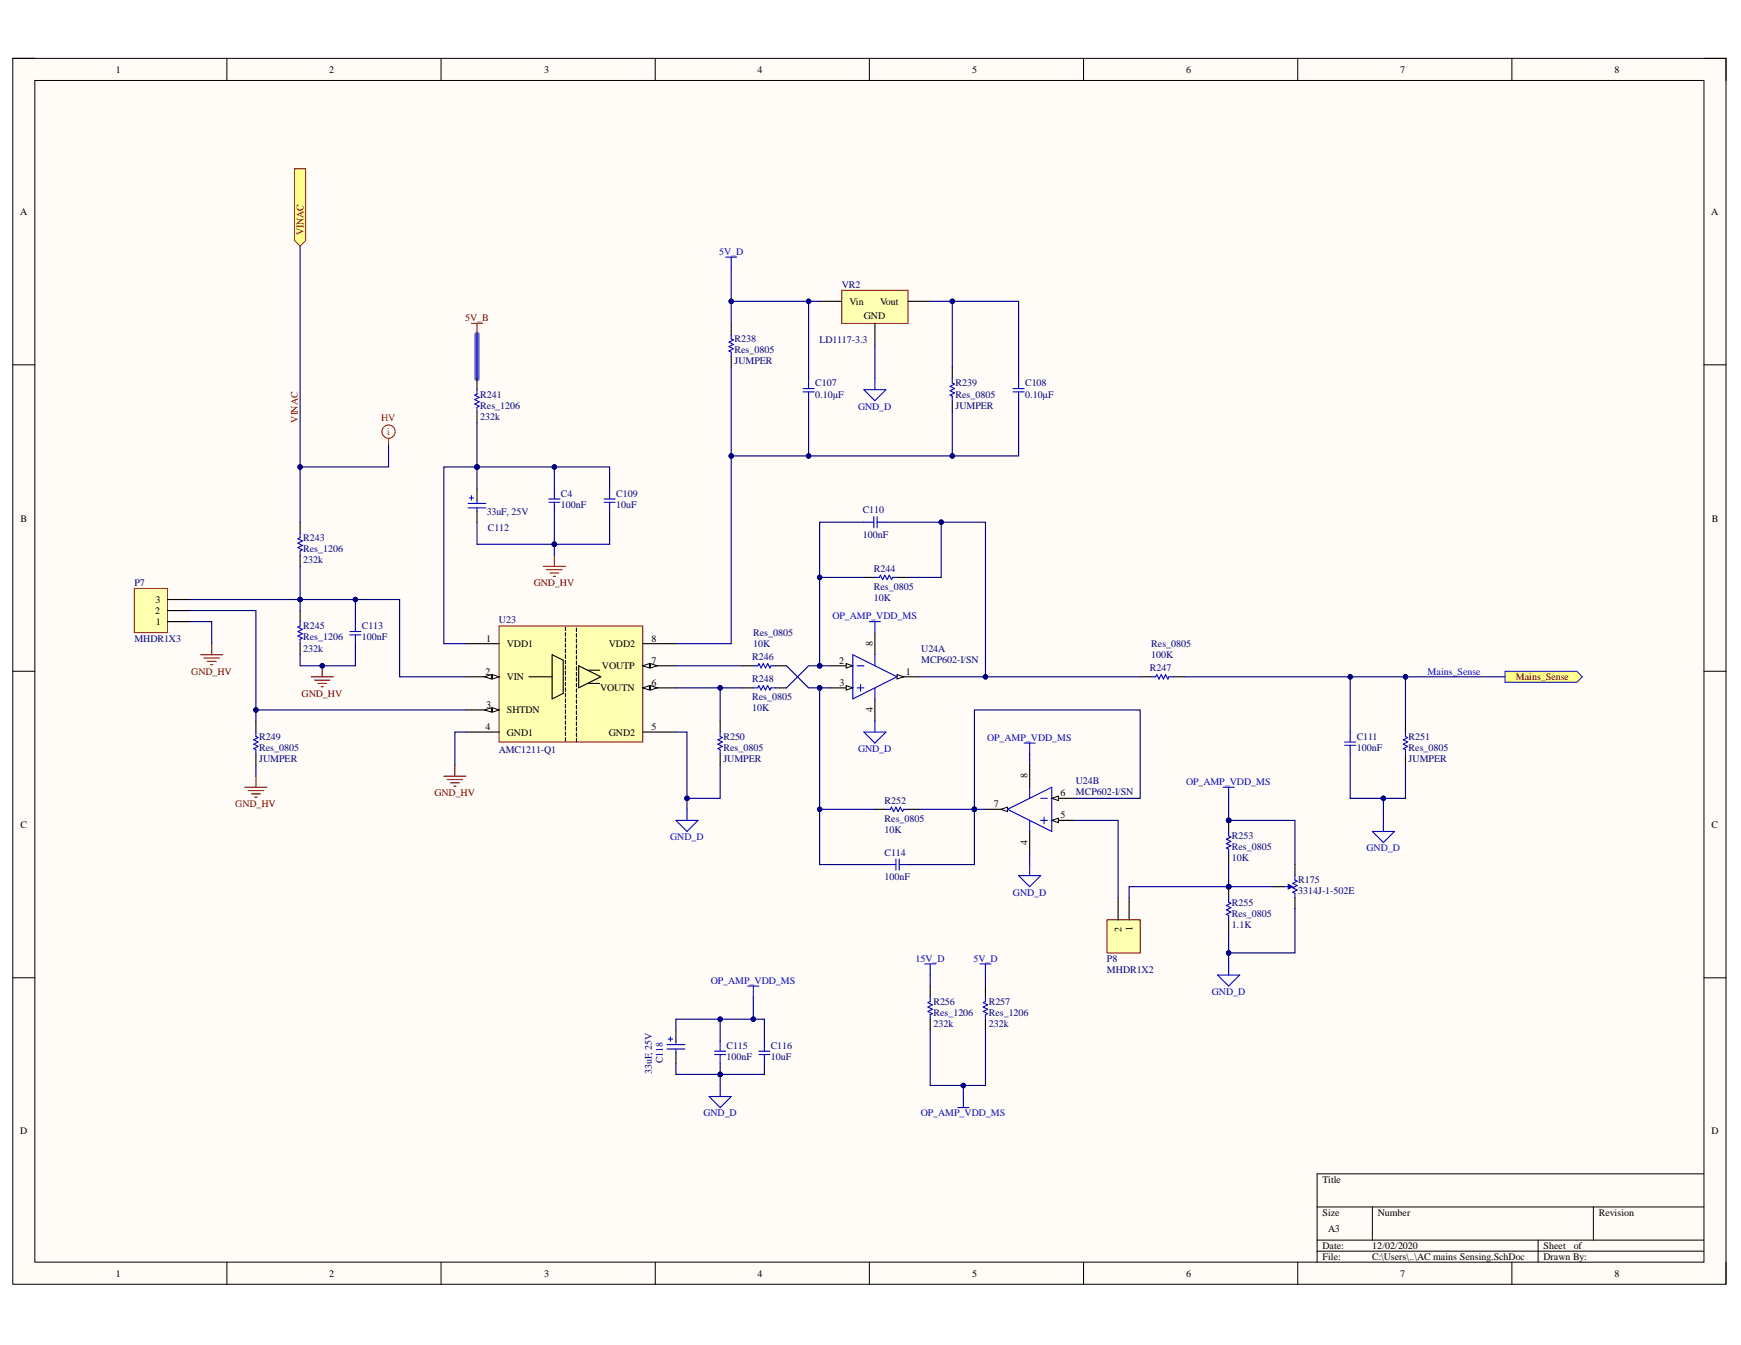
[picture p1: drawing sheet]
<svg xmlns="http://www.w3.org/2000/svg" width="279mm" height="216mm" viewBox="0 0 279 216" stroke-linecap="round" stroke-linejoin="round" font-family="sans-serif">
<defs><g id="words">
<g font-size="1.6">
<text x="18.6" y="11.7">1</text>
<text x="52.8" y="11.7">2</text>
<text x="87.3" y="11.7">3</text>
<text x="121.6" y="11.7">4</text>
<text x="156" y="11.7">5</text>
<text x="190.3" y="11.7">6</text>
<text x="224.7" y="11.7">7</text>
<text x="259.1" y="11.7">8</text>
<text x="3.2" y="34.5">A</text>
<text x="274.6" y="34.5">A</text>
<text x="136.3" y="48.9">Vin</text>
<text x="138.6" y="51.2">GND</text>
<text x="141.3" y="48.9">Vout</text>
<text x="3.3" y="83.7">B</text>
<text x="274.7" y="83.7">B</text>
<text x="24.9" y="98.5">2</text>
<text x="24.9" y="96.8">3</text>
<text x="25" y="100.3">1</text>
<text x="78" y="103">1</text>
<text x="81.3" y="103.9">VDD1</text>
<text x="96.6" y="107.4">VOUTP</text>
<text x="97.7" y="103.9">VDD2</text>
<text x="104.6" y="106.5">7</text>
<text x="104.6" y="103">8</text>
<text x="134.7" y="106.5">2</text>
<text x="140.1" y="103.7" transform="rotate(-90 140.1 103.7)">8</text>
<text x="77.9" y="108.3">2</text>
<text x="78" y="113.6">3</text>
<text x="81.3" y="109.2">VIN</text>
<text x="96.3" y="111">VOUTN</text>
<text x="104.6" y="110.1">6</text>
<text x="134.7" y="110.1">3</text>
<text x="145.4" y="108.3">1</text>
<text x="77.9" y="117.2">4</text>
<text x="81.3" y="114.5">SHTDN</text>
<text x="81.3" y="118.1">GND1</text>
<text x="97.7" y="118.1">GND2</text>
<text x="104.6" y="117.2">5</text>
<text x="140.1" y="114.3" transform="rotate(-90 140.1 114.3)">4</text>
<text x="164.9" y="125" transform="rotate(-90 164.9 125)">8</text>
<text x="159.5" y="129.6">7</text>
<text x="170.2" y="131.3">5</text>
<text x="170.2" y="127.8">6</text>
<text x="3.3" y="132.9">C</text>
<text x="164.9" y="135.6" transform="rotate(-90 164.9 135.6)">4</text>
<text x="274.7" y="132.9">C</text>
<text x="180" y="149.6" transform="rotate(-90 180 149.6)">2</text>
<text x="181.8" y="149.5" transform="rotate(-90 181.8 149.5)">1</text>
<text x="3.3" y="182.1">D</text>
<text x="274.7" y="182.1">D</text>
<text x="212.2" y="189.9">Title</text>
<text x="212.2" y="195.2">Size</text>
<text x="213.1" y="197.8">A3</text>
<text x="221.1" y="195.2">Number</text>
<text x="256.6" y="195.2">Revision</text>
<text x="212.2" y="200.5">Date:</text>
<text x="212.2" y="202.3">File:</text>
<text x="220.2" y="200.5">12/02/2020</text>
<text x="220.2" y="202.3">C:\Users\..\AC mains Sensing.SchDoc</text>
<text x="247.7" y="200.5">Sheet</text>
<text x="247.7" y="202.3">Drawn By:</text>
<text x="252.6" y="200.5">of</text>
<text x="18.6" y="204.9">1</text>
<text x="52.8" y="204.9">2</text>
<text x="87.3" y="204.9">3</text>
<text x="121.6" y="204.9">4</text>
<text x="156" y="204.9">5</text>
<text x="190.3" y="204.9">6</text>
<text x="224.7" y="204.9">7</text>
<text x="259.1" y="204.9">8</text>
</g>
<g font-size="1.6" fill="#800000">
<text x="48.7" y="37.7" transform="rotate(-90 48.7 37.7)">VINAC</text>
<text x="74.7" y="51.6">5V_B</text>
<text x="47.8" y="67.9" transform="rotate(-90 47.8 67.9)">VINAC</text>
<text x="85.7" y="94.1">GND_HV</text>
<text x="30.7" y="108.3">GND_HV</text>
<text x="48.4" y="111.9">GND_HV</text>
<text x="243.3" y="109.2">Mains_Sense</text>
<text x="37.8" y="129.6">GND_HV</text>
<text x="69.7" y="127.8">GND_HV</text>
</g>
<g font-size="1.6" fill="#00f">
<text x="115.4" y="41">5V_D</text>
<text x="137.7" y="65.8">GND_D</text>
<text x="133.6" y="99.4">OP_AMP_VDD_MS</text>
<text x="229.1" y="108.3">Mains_Sense</text>
<text x="158.4" y="119">OP_AMP_VDD_MS</text>
<text x="137.7" y="120.7">GND_D</text>
<text x="190.3" y="126">OP_AMP_VDD_MS</text>
<text x="107.6" y="134.9">GND_D</text>
<text x="219.3" y="136.7">GND_D</text>
<text x="162.6" y="143.8">GND_D</text>
<text x="146.9" y="154.4">15V_D</text>
<text x="156.2" y="154.4">5V_D</text>
<text x="114.1" y="158">OP_AMP_VDD_MS</text>
<text x="194.5" y="159.7">GND_D</text>
<text x="112.9" y="179.2">GND_D</text>
<text x="147.8" y="179.2">OP_AMP_VDD_MS</text>
</g>
<g font-size="1.6" fill="#000080">
<text x="135.1" y="46.2">VR2</text>
<text x="117.9" y="58.5">JUMPER</text>
<text x="117.9" y="54.9">R238</text>
<text x="117.9" y="56.7">Res_0805</text>
<text x="131.5" y="55.1">LD1117-3.3</text>
<text x="77.1" y="63.8">R241</text>
<text x="77.1" y="65.6">Res_1206</text>
<text x="130.8" y="62">C107</text>
<text x="130.8" y="63.8">0.10µF</text>
<text x="153.3" y="65.6">JUMPER</text>
<text x="153.3" y="62">R239</text>
<text x="153.3" y="63.8">Res_0805</text>
<text x="164.5" y="62">C108</text>
<text x="164.5" y="63.8">0.10µF</text>
<text x="77.1" y="67.4">232k</text>
<text x="78.1" y="82.6">33uF, 25V</text>
<text x="90" y="79.7">C4</text>
<text x="90" y="81.5">100nF</text>
<text x="98.9" y="79.7">C109</text>
<text x="98.9" y="81.5">10uF</text>
<text x="138.5" y="82.4">C110</text>
<text x="48.7" y="86.8">R243</text>
<text x="48.7" y="88.6">Res_1206</text>
<text x="78.3" y="85.2">C112</text>
<text x="138.5" y="86.3">100nF</text>
<text x="21.6" y="94.1">P7</text>
<text x="48.7" y="90.4">232k</text>
<text x="140.2" y="91.8">R244</text>
<text x="140.2" y="94.7">Res_0805</text>
<text x="48.7" y="101">R245</text>
<text x="58.1" y="101">C113</text>
<text x="80.1" y="100">U23</text>
<text x="140.2" y="96.4">10K</text>
<text x="21.6" y="103">MHDR1X3</text>
<text x="48.7" y="104.6">232k</text>
<text x="48.7" y="102.8">Res_1206</text>
<text x="58.1" y="102.8">100nF</text>
<text x="120.7" y="106">R246</text>
<text x="120.9" y="103.9">10K</text>
<text x="120.9" y="102.1">Res_0805</text>
<text x="147.8" y="104.6">U24A</text>
<text x="147.8" y="106.4">MCP602-I/SN</text>
<text x="184.5" y="107.8">R247</text>
<text x="184.8" y="105.6">100K</text>
<text x="184.8" y="103.9">Res_0805</text>
<text x="120.7" y="109.5">R248</text>
<text x="120.7" y="112.4">Res_0805</text>
<text x="41.6" y="118.7">R249</text>
<text x="116.1" y="118.7">R250</text>
<text x="120.7" y="114.1">10K</text>
<text x="217.7" y="118.7">C111</text>
<text x="226.1" y="118.7">R251</text>
<text x="41.6" y="122.3">JUMPER</text>
<text x="41.6" y="120.5">Res_0805</text>
<text x="80.1" y="120.9">AMC1211-Q1</text>
<text x="116.1" y="122.3">JUMPER</text>
<text x="116.1" y="120.5">Res_0805</text>
<text x="172.7" y="125.8">U24B</text>
<text x="217.7" y="120.5">100nF</text>
<text x="226.1" y="122.3">JUMPER</text>
<text x="226.1" y="120.5">Res_0805</text>
<text x="142" y="129.1">R252</text>
<text x="142" y="131.9">Res_0805</text>
<text x="172.7" y="127.6">MCP602-I/SN</text>
<text x="142" y="133.7">10K</text>
<text x="142" y="137.4">C114</text>
<text x="197.7" y="134.7">R253</text>
<text x="197.7" y="136.5">Res_0805</text>
<text x="142" y="141.3">100nF</text>
<text x="197.7" y="138.3">10K</text>
<text x="208.3" y="141.8">R175</text>
<text x="208.3" y="143.6">3314J-1-502E</text>
<text x="197.7" y="148.9">1.1K</text>
<text x="197.7" y="145.4">R255</text>
<text x="197.7" y="147.1">Res_0805</text>
<text x="177.7" y="154.4">P8</text>
<text x="149.8" y="161.3">R256</text>
<text x="158.7" y="161.3">R257</text>
<text x="177.7" y="156.2">MHDR1X2</text>
<text x="149.8" y="164.8">232k</text>
<text x="149.8" y="163.1">Res_1206</text>
<text x="158.7" y="164.8">232k</text>
<text x="158.7" y="163.1">Res_1206</text>
<text x="104.6" y="172.4" transform="rotate(-90 104.6 172.4)">33uF, 25V</text>
<text x="106.4" y="170.7" transform="rotate(-90 106.4 170.7)">C118</text>
<text x="116.6" y="168.4">C115</text>
<text x="116.6" y="170.2">100nF</text>
<text x="123.7" y="168.4">C116</text>
<text x="123.7" y="170.2">10uF</text>
</g>
<g font-size="1.6" fill="#f00">
<text x="61.2" y="67.5">HV</text>
<text x="62.1" y="69.8">i</text>
</g>
</g></defs>
<path d="M2.1 9.4h274.9v196.8h-274.9z" fill-rule="evenodd" fill="#fffcf8"/>
<path d="M2.1 9.4h274.9v196.8h-274.9z" fill="none" stroke="#000" stroke-width=".16"/>
<path d="M5.6 12.9h267.9v189.7h-267.9z" fill-rule="evenodd" fill="#fffcf8"/>
<g fill="none" stroke="#000" stroke-width=".16">
<path d="M2 9.4h3.6M5.6 12.9h267.9v189.7h-267.9zM36.4 9.4v3.5M70.8 9.4v3.5M105.2 9.4v3.5M139.5 9.4v3.5M173.9 9.4v3.5M208.3 9.4v3.5M242.6 9.4v3.5M273.5 9.4h3.5v3.5M2 58.6h3.6M273.5 58.6h3.5"/>
<path d="M2 107.8h3.6M273.5 107.8h3.5M2 157h3.6M273.5 157h3.5M211.4 193.7h62.1M211.4 199.1h62.1M220.2 193.7v5.4M246.8 199.1v3.5M255.7 193.7v5.4M273.5 188.4h-62.1v14.2M36.4 202.6v3.6M70.8 202.6v3.6"/>
<path d="M105.2 202.6v3.6M139.5 202.6v3.6M173.9 202.6v3.6M208.3 202.6v3.6M211.4 200.8h62.1M242.6 202.6v3.6M277 202.6v3.6"/>
</g>
<path d="M76.5 53.7v7.1" fill="none" stroke="#6e6eff" stroke-width=".89"/>
<path d="M80.1 100.5h23.1v18.6h-23.1z" fill-rule="evenodd" fill="#ffffb0"/>
<path d="M80.1 100.5h23.1v18.6h-23.1z" fill="none" stroke="#800000" stroke-width=".16"/>
<path d="M74.8 103.3h5.3M74.8 108.6h5.3" fill="none" stroke="#000" stroke-width=".18"/>
<path d="M79 108.3l1.1 .3-1.1 .4z" fill="#f8fcff"/>
<path d="M79 108.3l1.1 .3-1.1 .4z" fill="none" stroke="#000" stroke-width=".16"/>
<path d="M77.8 108.6l1.1-.3v.7z" fill="#f8fcff"/>
<path d="M77.8 108.6l1.1-.3v.7z" fill="none" stroke="#000" stroke-width=".16"/>
<path d="M74.8 114h5.3" fill="none" stroke="#000" stroke-width=".18"/>
<path d="M79 113.6l1.1 .4-1.1 .3z" fill="#f8fcff"/>
<path d="M79 113.6l1.1 .4-1.1 .3z" fill="none" stroke="#000" stroke-width=".16"/>
<path d="M77.8 114l1.1-.4v.7z" fill="#f8fcff"/>
<path d="M77.8 114l1.1-.4v.7z" fill="none" stroke="#000" stroke-width=".16"/>
<path d="M74.8 117.5h5.3M103.2 117.5h5.3M103.2 110.4h5.3" fill="none" stroke="#000" stroke-width=".18"/>
<path d="M103.2 110.4l1-.3v.7z" fill="#f8fcff"/>
<path d="M103.2 110.4l1-.3v.7z" fill="none" stroke="#000" stroke-width=".16"/>
<path d="M104.4 110.1l1.1 .3-1.1 .4z" fill="#f8fcff"/>
<path d="M104.4 110.1l1.1 .3-1.1 .4z" fill="none" stroke="#000" stroke-width=".16"/>
<path d="M103.2 106.9h5.3" fill="none" stroke="#000" stroke-width=".18"/>
<path d="M103.2 106.9l1-.4v.7z" fill="#f8fcff"/>
<path d="M103.2 106.9l1-.4v.7z" fill="none" stroke="#000" stroke-width=".16"/>
<path d="M104.4 106.5l1.1 .4-1.1 .3z" fill="#f8fcff"/>
<path d="M104.4 106.5l1.1 .4-1.1 .3z" fill="none" stroke="#000" stroke-width=".16"/>
<g fill="none" stroke="#000" stroke-width=".18">
<path d="M84.9 108.6h3.7M88.6 105.1l1.8 .9v5.3l-1.8 .9zM90.7 100.7v.5M90.7 101.6v.5M90.7 102.4v.6M90.7 103.3v.6M90.7 104.2v.6M90.7 105.1v.6M90.7 106v.5M90.7 106.9v.5M90.7 107.8v.5M90.7 108.6v.6"/>
<path d="M90.7 109.5v.6M90.7 110.4v.6M90.7 111.3v.6M90.7 112.2v.5M90.7 113.1v.5M90.7 114v.5M90.7 114.8v.6M90.7 115.7v.6M90.7 116.6v.6M90.7 117.5v.6M90.7 118.4v.5M92.5 100.8v.6"/>
<path d="M92.5 101.7v.6M92.5 102.6v.5M92.5 103.5v.5M92.5 104.4v.5M92.5 105.3v.5M92.5 106.1v.6M92.5 107v.6M92.5 107.9v.6M92.5 108.8v.6M92.5 109.7v.5M92.5 110.6v.5M92.5 111.5v.5"/>
<path d="M92.5 112.3v.6M92.5 113.2v.6M92.5 114.1v.6M92.5 115v.6M92.5 115.9v.5M92.5 116.8v.5M92.5 117.7v.5M92.5 118.6v.5M92.9 106.9l3.5 1.7-3.5 1.8zM94.3 107.6h1.9M94.3 109.7h1.9M103.2 103.3h5.3"/>
</g>
<circle cx="197.2" cy="142.3" r=".36" fill="#000080"/>
<circle cx="197.2" cy="142.3" r=".36" fill="none" stroke="#000080" stroke-width=".16"/>
<path d="M197.2 142.3v1.8M197.2 147.7v1.7" fill="none" stroke="#000" stroke-width=".18"/>
<circle cx="197.2" cy="142.3" r=".36" fill="#000080"/>
<circle cx="197.2" cy="142.3" r=".36" fill="none" stroke="#000080" stroke-width=".16"/>
<path d="M197.2 144.1v.7l.3 .2-.7 .3 .7 .4-.7 .4 .7 .3-.7 .4 .4 .1v.8" fill="none" stroke="#00f" stroke-width=".18"/>
<path d="M158.1 129.9h3.6" fill="none" stroke="#000" stroke-width=".18"/>
<path d="M160.6 129.9l1.1-.3v.7z" fill="#f8fcff"/>
<path d="M160.6 129.9l1.1-.3v.7z" fill="none" stroke="#000" stroke-width=".16"/>
<path d="M168.8 131.7h3.5" fill="none" stroke="#000" stroke-width=".18"/>
<path d="M168.8 131.7l1.1-.4v.7z" fill="#f8fcff"/>
<path d="M168.8 131.7l1.1-.4v.7z" fill="none" stroke="#000" stroke-width=".16"/>
<path d="M168.8 128.1h3.5" fill="none" stroke="#000" stroke-width=".18"/>
<path d="M168.8 128.1l1.1-.3v.7z" fill="#f8fcff"/>
<path d="M168.8 128.1l1.1-.3v.7z" fill="none" stroke="#000" stroke-width=".16"/>
<path d="M161.7 129.9l7.1-3.5v7.1zM165.2 126.4v1.7M165.2 131.7v1.8M167 128.1h1.1M167 131.7h1.1M167.5 131.2v1" fill="none" stroke="#00f" stroke-width=".18"/>
<path d="M165.2 122.8v3.6M165.2 133.5v3.5" fill="none" stroke="#000" stroke-width=".18"/>
<circle cx="197.2" cy="131.7" r=".36" fill="#000080"/>
<circle cx="197.2" cy="131.7" r=".36" fill="none" stroke="#000080" stroke-width=".16"/>
<path d="M197.2 131.7v1.8M197.2 137v1.8" fill="none" stroke="#000" stroke-width=".18"/>
<circle cx="197.2" cy="131.7" r=".36" fill="#000080"/>
<circle cx="197.2" cy="131.7" r=".36" fill="none" stroke="#000080" stroke-width=".16"/>
<path d="M197.2 133.5v.7l.3 .2-.7 .3 .7 .4-.7 .3 .7 .4-.7 .3 .4 .2v.7" fill="none" stroke="#00f" stroke-width=".18"/>
<path d="M133.3 110.4h3.6" fill="none" stroke="#000" stroke-width=".18"/>
<path d="M135.8 110.1l1.1 .3-1.1 .4z" fill="#f8fcff"/>
<path d="M135.8 110.1l1.1 .3-1.1 .4z" fill="none" stroke="#000" stroke-width=".16"/>
<path d="M133.3 106.9h3.6" fill="none" stroke="#000" stroke-width=".18"/>
<path d="M135.8 106.5l1.1 .4-1.1 .3z" fill="#f8fcff"/>
<path d="M135.8 106.5l1.1 .4-1.1 .3z" fill="none" stroke="#000" stroke-width=".16"/>
<path d="M144 108.6h3.5" fill="none" stroke="#000" stroke-width=".18"/>
<path d="M144 108.3l1 .3-1 .4z" fill="#f8fcff"/>
<path d="M144 108.3l1 .3-1 .4z" fill="none" stroke="#000" stroke-width=".16"/>
<path d="M140.4 92.7h.7l.2-.4 .3 .7 .4-.7 .4 .7 .3-.7 .4 .7 .1-.3h.8M120.9 106.9h.7l.2-.4 .3 .7 .4-.7 .3 .7 .4-.7 .4 .7 .1-.3h.7M120.9 110.4h.7l.2-.3 .3 .7 .4-.7 .3 .7 .4-.7 .4 .7 .1-.4h.7M136.9 105.1l7.1 3.5-7.1 3.6zM137.6 106.9h1M137.6 110.4h1M138.1 109.9v1.1M140.4 105.1v1.8M140.4 110.4v1.8M184.8 108.6h.7l.1-.3 .4 .7 .4-.7 .3 .7 .4-.7 .3 .7 .2-.4h.7M225.6 117.5v.7l.3 .2-.7 .4 .7 .3-.7 .4 .7 .3-.7 .4 .4 .1v.8M142.2 129.9h.7l.2-.3 .3 .7 .4-.7 .3 .7 .4-.7 .3 .7 .2-.4h.7" fill="none" stroke="#00f" stroke-width=".18"/>
<g fill="none" stroke="#000" stroke-width=".18">
<path d="M138.6 92.7h1.8M144 92.7h1.7M119.1 106.9h1.8M119.1 110.4h1.8M124.4 106.9h1.8M124.4 110.4h1.8M140.4 101.6v3.5M140.4 112.2v3.5M183 108.6h1.8M188.3 108.6h1.8M225.6 115.7v1.8M140.4 129.9h1.8"/>
<path d="M145.7 129.9h1.8M225.6 121.1v1.7"/>
</g>
<path d="M49.9 108.6h3.6M50.5 109.2h2.5M51 109.7h1.4M51.5 110.2h.4M51.7 106.9v1.7M71.2 124.6h3.6M71.8 125.1h2.4M72.3 125.7h1.4M72.8 126.2h.4M73 122.8v1.8" fill="none" stroke="#800000" stroke-width=".18"/>
<circle cx="51.7" cy="106.9" r=".35" fill="#000080"/>
<circle cx="51.7" cy="106.9" r=".35" fill="none" stroke="#000080" stroke-width=".16"/>
<path d="M21.6 94.5h5.3v7.1h-5.3z" fill-rule="evenodd" fill="#ffffb0"/>
<path d="M21.6 94.5h5.3v7.1h-5.3z" fill="none" stroke="#800000" stroke-width=".16"/>
<path d="M26.9 99.8h3.5M26.9 98h3.5M26.9 96.2h3.5M41.1 115.7v1.8M41.1 121.1v1.7" fill="none" stroke="#000" stroke-width=".18"/>
<path d="M87.2 90.9h3.5M87.7 91.4h2.5M88.3 92h1.4M88.8 92.5h.3M89 89.1v1.8M39.3 126.4h3.5M39.8 126.9h2.5M40.4 127.4h1.4M40.9 128h.3M41.1 124.6v1.8" fill="none" stroke="#800000" stroke-width=".18"/>
<path d="M41.1 117.5v.7l.3 .2-.7 .4 .7 .3-.7 .4 .7 .3-.7 .4 .4 .1v.8" fill="none" stroke="#00f" stroke-width=".18"/>
<path d="M177.7 147.7h5.3v5.3h-5.3z" fill-rule="evenodd" fill="#ffffb0"/>
<path d="M177.7 147.7h5.3v5.3h-5.3z" fill="none" stroke="#800000" stroke-width=".16"/>
<g fill="none" stroke="#000" stroke-width=".18">
<path d="M76.5 60.8v1.7M76.5 66.1v1.8M76.5 78.5v1.8M76.5 82v1.8M115.6 115.7v1.8M115.6 121.1v1.7M149.3 158.3v1.8M158.1 158.3v1.8M179.4 144.1v3.6M181.2 144.1v3.6M108.5 165.4v1.7M108.5 168.9v1.8"/>
<path d="M149.3 163.6v1.8M158.1 163.6v1.8"/>
</g>
<path d="M75.7 51.9h1.7M76.5 51.9v1.8" fill="none" stroke="#800000" stroke-width=".18"/>
<g fill="none" stroke="#f00" stroke-width=".18">
<path d="M62.4 70.4v1"/>
<circle cx="62.4" cy="69.3" r="1.06"/>
</g>
<g fill="none" stroke="#00f" stroke-width=".18">
<path d="M116.5 41.3h1.7M117.3 41.3v1.7M75.3 79.9h.7M75.7 79.6v.7M76.5 62.5v.8l-.3 .1 .7 .4-.7 .3 .7 .4-.7 .4 .7 .3-.4 .2v.7M75.1 80.8h2.9M75.1 81.5h2.9M76.5 80.3v.5M76.5 81.5v.5M115.6 117.5v.7l.3 .2-.7 .4 .7 .3-.7 .4 .7 .3-.7 .4 .4 .1v.8M138.6 117.5h3.6l-1.8 1.8zM140.4 115.7v1.8"/>
<path d="M108.5 131.7h3.5l-1.7 1.8zM110.3 129.9v1.8M165.2 138.8v1.8M220.2 133.5h3.6l-1.8 1.7zM222 131.7v1.8M148.4 154.7h1.8M149.3 154.7v1.8M157.3 154.7h1.7M158.1 154.7v1.8M163.5 140.6h3.5l-1.8 1.7zM195.4 156.5h3.6l-1.8 1.8zM197.2 154.7v1.8"/>
<path d="M107.1 167.7h2.8M107.1 168.4h2.8M107.2 166.8h.7M107.6 166.4v.7M108.5 167.1v.6M108.5 168.4v.5M113.8 176h3.6l-1.8 1.8zM115.6 174.2v1.8M149.3 160.1v.7l-.4 .1 .7 .4-.7 .4 .7 .3-.7 .4 .7 .3-.3 .2v.7M158.1 160.1v.7l-.3 .1 .7 .4-.7 .4 .7 .3-.7 .4 .7 .3-.4 .2v.7"/>
</g>
<path d="M47.3 27.1h1.8v11.5l-.9 .9-.9-.9z" fill-rule="evenodd" fill="#ffff80"/>
<path d="M47.3 27.1h1.8v11.5l-.9 .9-.9-.9z" fill="none" stroke="#800000" stroke-width=".16"/>
<path d="M48.2 98v1.8M48.2 103.3v1.8" fill="none" stroke="#000" stroke-width=".18"/>
<path d="M48.2 99.8v.7l-.4 .2 .7 .3-.7 .4 .7 .3-.7 .4 .7 .3-.3 .2v.7M139.5 99.8h1.8M140.4 99.8v1.8" fill="none" stroke="#00f" stroke-width=".18"/>
<path d="M135.1 46.6h10.6v5.3h-10.6z" fill-rule="evenodd" fill="#ffffb0"/>
<path d="M135.1 46.6h10.6v5.3h-10.6z" fill="none" stroke="#800000" stroke-width=".16"/>
<path d="M117.3 51.9v1.8M117.3 57.2v1.8M131.5 48.4h3.6M140.4 51.9v3.6M145.7 48.4h3.6M152.8 59v1.8M152.8 64.3v1.8M48.2 83.8v1.8M48.2 89.1v1.8" fill="none" stroke="#000" stroke-width=".18"/>
<g fill="none" stroke="#00f" stroke-width=".18">
<path d="M117.3 53.7v.7l.4 .2-.7 .3 .7 .4-.7 .3 .7 .4-.7 .3 .3 .2v.7M128.9 62.9h1.7M128.9 62.4h1.7M129.8 60.8v1.6M129.8 62.9v1.4M138.6 62.5h3.6l-1.8 1.8zM140.4 60.8v1.7M152.8 60.8v.7l.4 .2-.7 .3 .7 .4-.7 .3 .7 .4-.7 .3 .3 .2v.7M162.6 62.9h1.8M162.6 62.4h1.8M163.5 60.8v1.6M163.5 62.9v1.4"/>
<path d="M48.2 85.6v.7l-.4 .2 .7 .3-.7 .4 .7 .3-.7 .4 .7 .4-.3 .1v.7M164.4 119.3h1.7M165.2 119.3v1.8M196.3 126.4h1.8M197.2 126.4v1.8M120 158.3h1.8M120.9 158.3v1.8M153.7 177.8h1.8M154.6 176v1.8"/>
</g>
<path d="M241.5 107.8h11.6l.8 .8-.8 .9h-11.6z" fill-rule="evenodd" fill="#ffff80"/>
<path d="M241.5 107.8h11.6l.8 .8-.8 .9h-11.6z" fill="none" stroke="#00f" stroke-width=".16"/>
<path d="M32.2 105.1h3.5M32.7 105.6h2.5M33.3 106.2h1.4M33.8 106.7h.4M34 103.3v1.8" fill="none" stroke="#800000" stroke-width=".18"/>
<g fill="none" stroke="#00f" stroke-width=".18">
<path d="M89 78.5v1.6M97.8 78.5v1.6M88.1 80.6h1.8M88.1 80.1h1.8M89 80.6v1.4M96.9 80.6h1.8M96.9 80.1h1.8M97.8 80.6v1.4M138.6 83.8h1.6M140.2 82.9v1.8M140.8 82.9v1.8M140.8 83.8h1.4"/>
<path d="M215.8 119.6h1.8M215.8 119.1h1.8M216.7 117.5v1.6M216.7 119.6v1.5M142.2 138.8h1.6M143.8 137.9v1.8M144.3 137.9v1.8M144.3 138.8h1.4M206 142.3h.8M207.8 140.6v.7l.4 .1-.7 .4 .7 .3-.7 .4 .7 .4-.7 .3 .3 .2v.7"/>
</g>
<path d="M207.8 138.8v1.8M204.3 142.3h1.7M207.8 144.1v1.8" fill="none" stroke="#000" stroke-width=".18"/>
<path d="M206.8 142l.7 .3-.7 .4z" fill="#00f"/>
<path d="M206.8 142l.7 .3-.7 .4zM114.7 169.3h1.8M114.7 168.7h1.8M115.6 167.1v1.6M115.6 169.3v1.4M121.8 169.3h1.8M121.8 168.7h1.8M122.7 167.1v1.6M122.7 169.3v1.4" fill="none" stroke="#00f" stroke-width=".18"/>
<path d="M216.7 108.6v8.9" fill="none" stroke="#000080" stroke-width=".18"/>
<circle cx="216.7" cy="108.6" r=".35" fill="#000080"/>
<circle cx="216.7" cy="108.6" r=".35" fill="none" stroke="#000080" stroke-width=".16"/>
<path d="M57 99.8v1.6M56.1 101.9h1.8M56.1 101.4h1.8M57 101.9v1.4" fill="none" stroke="#00f" stroke-width=".18"/>
<path d="M30.4 99.8h3.6v3.5M30.4 98h10.7v16h33.7" fill="none" stroke="#000080" stroke-width=".18"/>
<circle cx="41.1" cy="114" r=".35" fill="#000080"/>
<circle cx="41.1" cy="114" r=".35" fill="none" stroke="#000080" stroke-width=".16"/>
<path d="M30.4 96.2h17.8" fill="none" stroke="#000080" stroke-width=".18"/>
<circle cx="48.2" cy="96.2" r=".35" fill="#000080"/>
<circle cx="48.2" cy="96.2" r=".35" fill="none" stroke="#000080" stroke-width=".16"/>
<path d="M57 103.3v3.6h-8.8v-1.8" fill="none" stroke="#000080" stroke-width=".18"/>
<circle cx="51.7" cy="106.9" r=".35" fill="#000080"/>
<circle cx="51.7" cy="106.9" r=".35" fill="none" stroke="#000080" stroke-width=".16"/>
<path d="M48.2 98v-1.8h15.9v12.4h10.7" fill="none" stroke="#000080" stroke-width=".18"/>
<circle cx="57" cy="96.2" r=".35" fill="#000080"/>
<circle cx="57" cy="96.2" r=".35" fill="none" stroke="#000080" stroke-width=".16"/>
<circle cx="48.2" cy="96.2" r=".35" fill="#000080"/>
<circle cx="48.2" cy="96.2" r=".35" fill="none" stroke="#000080" stroke-width=".16"/>
<path d="M62.4 71.4v3.6h-14.2" fill="none" stroke="#000080" stroke-width=".18"/>
<circle cx="48.2" cy="75" r=".35" fill="#000080"/>
<circle cx="48.2" cy="75" r=".35" fill="none" stroke="#000080" stroke-width=".16"/>
<path d="M76.5 75h-5.3v28.3h3.6" fill="none" stroke="#000080" stroke-width=".18"/>
<circle cx="76.5" cy="75" r=".35" fill="#000080"/>
<circle cx="76.5" cy="75" r=".35" fill="none" stroke="#000080" stroke-width=".16"/>
<path d="M76.5 83.8v3.6h12.5v1.7M74.8 117.5h-1.8v5.3" fill="none" stroke="#000080" stroke-width=".18"/>
<circle cx="89" cy="87.4" r=".35" fill="#000080"/>
<circle cx="89" cy="87.4" r=".35" fill="none" stroke="#000080" stroke-width=".16"/>
<path d="M76.5 75h21.3v3.5" fill="none" stroke="#000080" stroke-width=".18"/>
<circle cx="76.5" cy="75" r=".35" fill="#000080"/>
<circle cx="76.5" cy="75" r=".35" fill="none" stroke="#000080" stroke-width=".16"/>
<circle cx="89" cy="75" r=".35" fill="#000080"/>
<circle cx="89" cy="75" r=".35" fill="none" stroke="#000080" stroke-width=".16"/>
<path d="M97.8 82v5.4h-8.8" fill="none" stroke="#000080" stroke-width=".18"/>
<circle cx="89" cy="87.4" r=".35" fill="#000080"/>
<circle cx="89" cy="87.4" r=".35" fill="none" stroke="#000080" stroke-width=".16"/>
<path d="M108.5 170.7v1.8h7.1v-1.8" fill="none" stroke="#000080" stroke-width=".18"/>
<circle cx="115.6" cy="172.5" r=".35" fill="#000080"/>
<circle cx="115.6" cy="172.5" r=".35" fill="none" stroke="#000080" stroke-width=".16"/>
<path d="M108.5 165.4v-1.8h14.2v3.5" fill="none" stroke="#000080" stroke-width=".18"/>
<circle cx="120.9" cy="163.6" r=".35" fill="#000080"/>
<circle cx="120.9" cy="163.6" r=".35" fill="none" stroke="#000080" stroke-width=".16"/>
<circle cx="115.6" cy="163.6" r=".35" fill="#000080"/>
<circle cx="115.6" cy="163.6" r=".35" fill="none" stroke="#000080" stroke-width=".16"/>
<path d="M108.5 117.5h1.8v12.4" fill="none" stroke="#000080" stroke-width=".18"/>
<circle cx="110.3" cy="128.1" r=".36" fill="#000080"/>
<circle cx="110.3" cy="128.1" r=".36" fill="none" stroke="#000080" stroke-width=".16"/>
<path d="M108.5 110.4h10.6" fill="none" stroke="#000080" stroke-width=".18"/>
<circle cx="115.6" cy="110.4" r=".35" fill="#000080"/>
<circle cx="115.6" cy="110.4" r=".35" fill="none" stroke="#000080" stroke-width=".16"/>
<path d="M117.3 59v44.3h-8.8M108.5 106.9h10.6" fill="none" stroke="#000080" stroke-width=".18"/>
<circle cx="117.3" cy="73.2" r=".35" fill="#000080"/>
<circle cx="117.3" cy="73.2" r=".35" fill="none" stroke="#000080" stroke-width=".16"/>
<path d="M115.6 122.8v5.3h-5.3" fill="none" stroke="#000080" stroke-width=".18"/>
<circle cx="110.3" cy="128.1" r=".36" fill="#000080"/>
<circle cx="110.3" cy="128.1" r=".36" fill="none" stroke="#000080" stroke-width=".16"/>
<path d="M122.7 170.7v1.8h-7.1" fill="none" stroke="#000080" stroke-width=".18"/>
<circle cx="115.6" cy="172.5" r=".35" fill="#000080"/>
<circle cx="115.6" cy="172.5" r=".35" fill="none" stroke="#000080" stroke-width=".16"/>
<path d="M152.8 66.1v7.1h-35.5" fill="none" stroke="#000080" stroke-width=".18"/>
<circle cx="152.8" cy="73.2" r=".35" fill="#000080"/>
<circle cx="152.8" cy="73.2" r=".35" fill="none" stroke="#000080" stroke-width=".16"/>
<circle cx="129.8" cy="73.2" r=".35" fill="#000080"/>
<circle cx="129.8" cy="73.2" r=".35" fill="none" stroke="#000080" stroke-width=".16"/>
<circle cx="117.3" cy="73.2" r=".35" fill="#000080"/>
<circle cx="117.3" cy="73.2" r=".35" fill="none" stroke="#000080" stroke-width=".16"/>
<path d="M117.3 48.4h14.2" fill="none" stroke="#000080" stroke-width=".18"/>
<circle cx="117.3" cy="48.4" r=".35" fill="#000080"/>
<circle cx="117.3" cy="48.4" r=".35" fill="none" stroke="#000080" stroke-width=".16"/>
<circle cx="129.8" cy="48.4" r=".35" fill="#000080"/>
<circle cx="129.8" cy="48.4" r=".35" fill="none" stroke="#000080" stroke-width=".16"/>
<path d="M126.2 106.9l3.6 3.5h1.7" fill="none" stroke="#000080" stroke-width=".18"/>
<circle cx="131.5" cy="110.4" r=".35" fill="#000080"/>
<circle cx="131.5" cy="110.4" r=".35" fill="none" stroke="#000080" stroke-width=".16"/>
<path d="M131.5 106.9h-1.7l-3.6 3.5" fill="none" stroke="#000080" stroke-width=".18"/>
<circle cx="131.5" cy="106.9" r=".35" fill="#000080"/>
<circle cx="131.5" cy="106.9" r=".35" fill="none" stroke="#000080" stroke-width=".16"/>
<path d="M131.5 129.9v8.9h10.7" fill="none" stroke="#000080" stroke-width=".18"/>
<circle cx="131.5" cy="129.9" r=".35" fill="#000080"/>
<circle cx="131.5" cy="129.9" r=".35" fill="none" stroke="#000080" stroke-width=".16"/>
<path d="M131.5 110.4v19.5h8.9" fill="none" stroke="#000080" stroke-width=".18"/>
<circle cx="131.5" cy="129.9" r=".35" fill="#000080"/>
<circle cx="131.5" cy="129.9" r=".35" fill="none" stroke="#000080" stroke-width=".16"/>
<circle cx="131.5" cy="110.4" r=".35" fill="#000080"/>
<circle cx="131.5" cy="110.4" r=".35" fill="none" stroke="#000080" stroke-width=".16"/>
<path d="M131.5 110.4h1.8" fill="none" stroke="#000080" stroke-width=".18"/>
<circle cx="131.5" cy="110.4" r=".35" fill="#000080"/>
<circle cx="131.5" cy="110.4" r=".35" fill="none" stroke="#000080" stroke-width=".16"/>
<path d="M131.5 106.9h1.8" fill="none" stroke="#000080" stroke-width=".18"/>
<circle cx="131.5" cy="106.9" r=".35" fill="#000080"/>
<circle cx="131.5" cy="106.9" r=".35" fill="none" stroke="#000080" stroke-width=".16"/>
<path d="M131.5 92.7h7.1" fill="none" stroke="#000080" stroke-width=".18"/>
<circle cx="131.5" cy="92.7" r=".35" fill="#000080"/>
<circle cx="131.5" cy="92.7" r=".35" fill="none" stroke="#000080" stroke-width=".16"/>
<path d="M138.6 83.8h-7.1v23.1" fill="none" stroke="#000080" stroke-width=".18"/>
<circle cx="131.5" cy="92.7" r=".35" fill="#000080"/>
<circle cx="131.5" cy="92.7" r=".35" fill="none" stroke="#000080" stroke-width=".16"/>
<circle cx="131.5" cy="106.9" r=".35" fill="#000080"/>
<circle cx="131.5" cy="106.9" r=".35" fill="none" stroke="#000080" stroke-width=".16"/>
<path d="M142.2 83.8h16v24.8h24.8" fill="none" stroke="#000080" stroke-width=".18"/>
<circle cx="151" cy="83.8" r=".35" fill="#000080"/>
<circle cx="151" cy="83.8" r=".35" fill="none" stroke="#000080" stroke-width=".16"/>
<circle cx="158.1" cy="108.6" r=".35" fill="#000080"/>
<circle cx="158.1" cy="108.6" r=".35" fill="none" stroke="#000080" stroke-width=".16"/>
<path d="M156.4 129.9v8.9h-10.7" fill="none" stroke="#000080" stroke-width=".18"/>
<circle cx="156.4" cy="129.9" r=".35" fill="#000080"/>
<circle cx="156.4" cy="129.9" r=".35" fill="none" stroke="#000080" stroke-width=".16"/>
<path d="M151 83.8v8.9h-5.3" fill="none" stroke="#000080" stroke-width=".18"/>
<circle cx="151" cy="83.8" r=".35" fill="#000080"/>
<circle cx="151" cy="83.8" r=".35" fill="none" stroke="#000080" stroke-width=".16"/>
<path d="M147.5 129.9h8.9" fill="none" stroke="#000080" stroke-width=".18"/>
<circle cx="156.4" cy="129.9" r=".35" fill="#000080"/>
<circle cx="156.4" cy="129.9" r=".35" fill="none" stroke="#000080" stroke-width=".16"/>
<path d="M147.5 108.6h10.6" fill="none" stroke="#000080" stroke-width=".18"/>
<circle cx="158.1" cy="108.6" r=".35" fill="#000080"/>
<circle cx="158.1" cy="108.6" r=".35" fill="none" stroke="#000080" stroke-width=".16"/>
<path d="M149.3 165.4v8.8h8.9v-8.8" fill="none" stroke="#000080" stroke-width=".18"/>
<circle cx="154.6" cy="174.2" r=".36" fill="#000080"/>
<circle cx="154.6" cy="174.2" r=".36" fill="none" stroke="#000080" stroke-width=".16"/>
<path d="M149.3 48.4h3.5v10.6" fill="none" stroke="#000080" stroke-width=".18"/>
<circle cx="152.8" cy="48.4" r=".35" fill="#000080"/>
<circle cx="152.8" cy="48.4" r=".35" fill="none" stroke="#000080" stroke-width=".16"/>
<path d="M163.5 64.3v8.9h-10.7" fill="none" stroke="#000080" stroke-width=".18"/>
<circle cx="152.8" cy="73.2" r=".35" fill="#000080"/>
<circle cx="152.8" cy="73.2" r=".35" fill="none" stroke="#000080" stroke-width=".16"/>
<path d="M152.8 48.4h10.7v12.4" fill="none" stroke="#000080" stroke-width=".18"/>
<circle cx="152.8" cy="48.4" r=".35" fill="#000080"/>
<circle cx="152.8" cy="48.4" r=".35" fill="none" stroke="#000080" stroke-width=".16"/>
<path d="M156.4 129.9h1.7" fill="none" stroke="#000080" stroke-width=".18"/>
<circle cx="156.4" cy="129.9" r=".35" fill="#000080"/>
<circle cx="156.4" cy="129.9" r=".35" fill="none" stroke="#000080" stroke-width=".16"/>
<path d="M172.3 128.2h10.7v-14.2h-26.6v15.9" fill="none" stroke="#000080" stroke-width=".18"/>
<circle cx="156.4" cy="129.9" r=".35" fill="#000080"/>
<circle cx="156.4" cy="129.9" r=".35" fill="none" stroke="#000080" stroke-width=".16"/>
<path d="M172.3 131.7h7.1v12.4M197.2 142.3h-16v1.8" fill="none" stroke="#000080" stroke-width=".18"/>
<circle cx="197.2" cy="142.3" r=".36" fill="#000080"/>
<circle cx="197.2" cy="142.3" r=".36" fill="none" stroke="#000080" stroke-width=".16"/>
<path d="M190.1 108.6h35.5v7.1" fill="none" stroke="#000080" stroke-width=".18"/>
<circle cx="216.7" cy="108.6" r=".35" fill="#000080"/>
<circle cx="216.7" cy="108.6" r=".35" fill="none" stroke="#000080" stroke-width=".16"/>
<circle cx="225.6" cy="108.6" r=".35" fill="#000080"/>
<circle cx="225.6" cy="108.6" r=".35" fill="none" stroke="#000080" stroke-width=".16"/>
<path d="M207.8 145.9v7.1h-10.6" fill="none" stroke="#000080" stroke-width=".18"/>
<circle cx="197.2" cy="153" r=".36" fill="#000080"/>
<circle cx="197.2" cy="153" r=".36" fill="none" stroke="#000080" stroke-width=".16"/>
<path d="M197.2 142.3h7.1" fill="none" stroke="#000080" stroke-width=".18"/>
<circle cx="197.2" cy="142.3" r=".36" fill="#000080"/>
<circle cx="197.2" cy="142.3" r=".36" fill="none" stroke="#000080" stroke-width=".16"/>
<path d="M197.2 131.7h10.6v7.1" fill="none" stroke="#000080" stroke-width=".18"/>
<circle cx="197.2" cy="131.7" r=".36" fill="#000080"/>
<circle cx="197.2" cy="131.7" r=".36" fill="none" stroke="#000080" stroke-width=".16"/>
<path d="M216.7 121.1v7.1h8.9v-5.4" fill="none" stroke="#000080" stroke-width=".18"/>
<circle cx="222" cy="128.1" r=".35" fill="#000080"/>
<circle cx="222" cy="128.1" r=".35" fill="none" stroke="#000080" stroke-width=".16"/>
<path d="M225.6 108.6h15.9" fill="none" stroke="#000080" stroke-width=".18"/>
<circle cx="225.6" cy="108.6" r=".35" fill="#000080"/>
<circle cx="225.6" cy="108.6" r=".35" fill="none" stroke="#000080" stroke-width=".16"/>
<path d="M41.1 114v1.7M41.1 122.8v1.8" fill="none" stroke="#000080" stroke-width=".18"/>
<circle cx="41.1" cy="114" r=".35" fill="#000080"/>
<circle cx="41.1" cy="114" r=".35" fill="none" stroke="#000080" stroke-width=".16"/>
<path d="M48.2 90.9v5.3" fill="none" stroke="#000080" stroke-width=".18"/>
<circle cx="48.2" cy="96.2" r=".35" fill="#000080"/>
<circle cx="48.2" cy="96.2" r=".35" fill="none" stroke="#000080" stroke-width=".16"/>
<path d="M48.2 39.5v44.3" fill="none" stroke="#000080" stroke-width=".18"/>
<circle cx="48.2" cy="75" r=".35" fill="#000080"/>
<circle cx="48.2" cy="75" r=".35" fill="none" stroke="#000080" stroke-width=".16"/>
<path d="M57 96.2v3.6" fill="none" stroke="#000080" stroke-width=".18"/>
<circle cx="57" cy="96.2" r=".35" fill="#000080"/>
<circle cx="57" cy="96.2" r=".35" fill="none" stroke="#000080" stroke-width=".16"/>
<path d="M76.5 75v3.5" fill="none" stroke="#000080" stroke-width=".18"/>
<circle cx="76.5" cy="75" r=".35" fill="#000080"/>
<circle cx="76.5" cy="75" r=".35" fill="none" stroke="#000080" stroke-width=".16"/>
<path d="M76.5 67.9v7.1" fill="none" stroke="#000080" stroke-width=".18"/>
<circle cx="76.5" cy="75" r=".35" fill="#000080"/>
<circle cx="76.5" cy="75" r=".35" fill="none" stroke="#000080" stroke-width=".16"/>
<path d="M76.5 53.7v7.1M89 82v5.4" fill="none" stroke="#000080" stroke-width=".18"/>
<circle cx="89" cy="87.4" r=".35" fill="#000080"/>
<circle cx="89" cy="87.4" r=".35" fill="none" stroke="#000080" stroke-width=".16"/>
<path d="M89 75v3.5" fill="none" stroke="#000080" stroke-width=".18"/>
<circle cx="89" cy="75" r=".35" fill="#000080"/>
<circle cx="89" cy="75" r=".35" fill="none" stroke="#000080" stroke-width=".16"/>
<path d="M115.6 172.5v1.7" fill="none" stroke="#000080" stroke-width=".18"/>
<circle cx="115.6" cy="172.5" r=".35" fill="#000080"/>
<circle cx="115.6" cy="172.5" r=".35" fill="none" stroke="#000080" stroke-width=".16"/>
<path d="M115.6 163.6v3.5" fill="none" stroke="#000080" stroke-width=".18"/>
<circle cx="115.6" cy="163.6" r=".35" fill="#000080"/>
<circle cx="115.6" cy="163.6" r=".35" fill="none" stroke="#000080" stroke-width=".16"/>
<path d="M115.6 110.4v5.3" fill="none" stroke="#000080" stroke-width=".18"/>
<circle cx="115.6" cy="110.4" r=".35" fill="#000080"/>
<circle cx="115.6" cy="110.4" r=".35" fill="none" stroke="#000080" stroke-width=".16"/>
<path d="M117.3 43v8.9" fill="none" stroke="#000080" stroke-width=".18"/>
<circle cx="117.3" cy="48.4" r=".35" fill="#000080"/>
<circle cx="117.3" cy="48.4" r=".35" fill="none" stroke="#000080" stroke-width=".16"/>
<path d="M120.9 160.1v3.5" fill="none" stroke="#000080" stroke-width=".18"/>
<circle cx="120.9" cy="163.6" r=".35" fill="#000080"/>
<circle cx="120.9" cy="163.6" r=".35" fill="none" stroke="#000080" stroke-width=".16"/>
<path d="M129.8 64.3v8.9" fill="none" stroke="#000080" stroke-width=".18"/>
<circle cx="129.8" cy="73.2" r=".35" fill="#000080"/>
<circle cx="129.8" cy="73.2" r=".35" fill="none" stroke="#000080" stroke-width=".16"/>
<path d="M129.8 48.4v12.4" fill="none" stroke="#000080" stroke-width=".18"/>
<circle cx="129.8" cy="48.4" r=".35" fill="#000080"/>
<circle cx="129.8" cy="48.4" r=".35" fill="none" stroke="#000080" stroke-width=".16"/>
<path d="M140.4 55.5v5.3M149.3 156.5v1.8M154.6 174.2v1.8" fill="none" stroke="#000080" stroke-width=".18"/>
<circle cx="154.6" cy="174.2" r=".36" fill="#000080"/>
<circle cx="154.6" cy="174.2" r=".36" fill="none" stroke="#000080" stroke-width=".16"/>
<path d="M165.2 121.1v1.7M165.2 137v1.8M158.1 156.5v1.8M197.2 149.4v5.3" fill="none" stroke="#000080" stroke-width=".18"/>
<circle cx="197.2" cy="153" r=".36" fill="#000080"/>
<circle cx="197.2" cy="153" r=".36" fill="none" stroke="#000080" stroke-width=".16"/>
<path d="M197.2 138.8v3.5" fill="none" stroke="#000080" stroke-width=".18"/>
<circle cx="197.2" cy="142.3" r=".36" fill="#000080"/>
<circle cx="197.2" cy="142.3" r=".36" fill="none" stroke="#000080" stroke-width=".16"/>
<path d="M197.2 128.2v3.5" fill="none" stroke="#000080" stroke-width=".18"/>
<circle cx="197.2" cy="131.7" r=".36" fill="#000080"/>
<circle cx="197.2" cy="131.7" r=".36" fill="none" stroke="#000080" stroke-width=".16"/>
<path d="M222 128.2v3.5" fill="none" stroke="#000080" stroke-width=".18"/>
<circle cx="222" cy="128.1" r=".35" fill="#000080"/>
<circle cx="222" cy="128.1" r=".35" fill="none" stroke="#000080" stroke-width=".16"/>
<use href="#words"/>
</svg>
